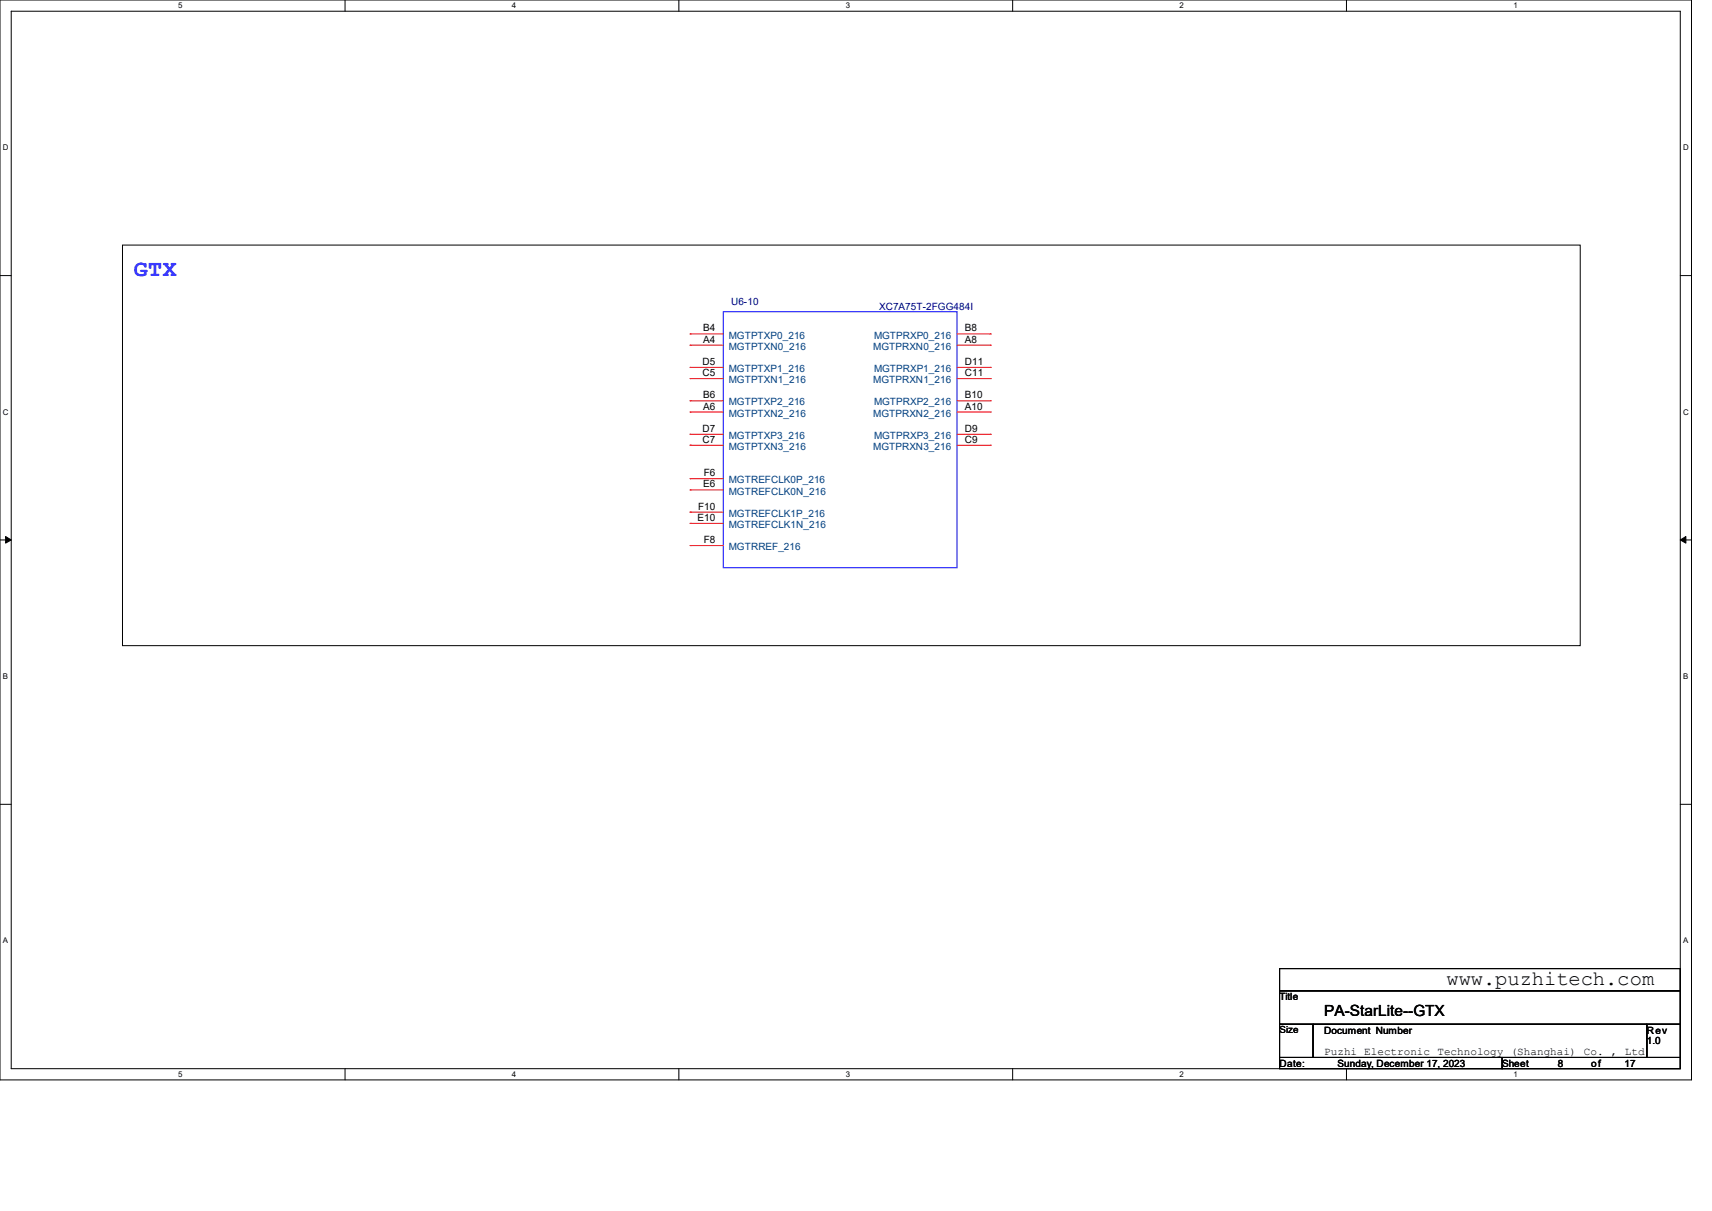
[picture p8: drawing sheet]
<svg xmlns="http://www.w3.org/2000/svg" width="297mm" height="210mm" viewBox="0 0 297 210" stroke-linecap="round" stroke-linejoin="round" font-family="sans-serif">
<defs><g id="words">
<text font-size="4" fill="#00f" x="23.2" y="47.8">GTX</text>
<text font-size="3.6" x="251" y="170.8">www.puzhitech.com</text>
<text font-size="2.7" x="229.7" y="176.1">PA-StarLite--GTX</text>
<text font-size="1.9" x="229.7" y="183">Puzhi Electronic Technology (Shanghai) Co. , Ltd</text>
<g font-size="1.7" fill="#000080">
<text x="126.8" y="53">U6-10</text>
<text x="152.5" y="53.8">XC7A75T-2FGG484I</text>
</g>
<g font-size="1.7">
<text x="122" y="57.5">B4</text>
<text x="122" y="59.4">A4</text>
<text x="167.4" y="57.5">B8</text>
<text x="167.4" y="59.4">A8</text>
<text x="121.9" y="63.3">D5</text>
<text x="121.9" y="65.2">C5</text>
<text x="167.4" y="63.3">D11</text>
<text x="167.4" y="65.2">C11</text>
<text x="122" y="69.1">B6</text>
<text x="122" y="71">A6</text>
<text x="167.4" y="69.1">B10</text>
<text x="167.4" y="71">A10</text>
<text x="121.9" y="74.9">D7</text>
<text x="121.9" y="76.8">C7</text>
<text x="167.4" y="74.9">D9</text>
<text x="167.4" y="76.8">C9</text>
<text x="122.1" y="82.6">F6</text>
<text x="121.1" y="88.4">F10</text>
<text x="122" y="84.5">E6</text>
<text x="121" y="90.3">E10</text>
<text x="122.1" y="94.2">F8</text>
<text x="222" y="173.4">Title</text>
<text x="222" y="179.2">Size</text>
<text x="229.7" y="179.2">Document Number</text>
<text x="285.7" y="179.2">Rev</text>
<text x="222" y="185">Date:</text>
<text x="232.1" y="185">Sunday, December 17, 2023</text>
<text x="260.6" y="185">Sheet</text>
<text x="270.2" y="185">8</text>
<text x="276.1" y="185">of</text>
<text x="281.8" y="185">17</text>
<text x="285.7" y="181.1">1.0</text>
</g>
<g font-size="1.7" fill="#004080">
<text x="126.4" y="58.7">MGTPTXP0_216</text>
<text x="151.6" y="58.7">MGTPRXP0_216</text>
<text x="126.4" y="64.5">MGTPTXP1_216</text>
<text x="126.4" y="60.7">MGTPTXN0_216</text>
<text x="151.5" y="60.7">MGTPRXN0_216</text>
<text x="151.6" y="64.5">MGTPRXP1_216</text>
<text x="126.4" y="70.3">MGTPTXP2_216</text>
<text x="126.4" y="66.5">MGTPTXN1_216</text>
<text x="151.5" y="66.5">MGTPRXN1_216</text>
<text x="151.6" y="70.3">MGTPRXP2_216</text>
<text x="126.4" y="76.1">MGTPTXP3_216</text>
<text x="126.4" y="72.3">MGTPTXN2_216</text>
<text x="151.5" y="72.3">MGTPRXN2_216</text>
<text x="151.6" y="76.1">MGTPRXP3_216</text>
<text x="126.4" y="83.8">MGTREFCLK0P_216</text>
<text x="126.4" y="78">MGTPTXN3_216</text>
<text x="151.5" y="78">MGTPRXN3_216</text>
<text x="126.4" y="85.8">MGTREFCLK0N_216</text>
<text x="126.4" y="89.6">MGTREFCLK1P_216</text>
<text x="126.4" y="95.4">MGTRREF_216</text>
<text x="126.4" y="91.6">MGTREFCLK1N_216</text>
</g>
<g font-size="1.4">
<text x="30.9" y="1.4">5</text>
<text x="88.8" y="1.4">4</text>
<text x="146.7" y="1.4">3</text>
<text x="204.6" y="1.4">2</text>
<text x="262.6" y="1.4">1</text>
<text x=".5" y="26.1">D</text>
<text x="292" y="26.1">D</text>
<text x=".5" y="71.9">C</text>
<text x="292" y="71.9">C</text>
<text x=".5" y="117.8">B</text>
<text x="292" y="117.8">B</text>
<text x=".5" y="163.6">A</text>
<text x="292" y="163.6">A</text>
<text x="30.9" y="186.8">5</text>
<text x="88.8" y="186.8">4</text>
<text x="146.7" y="186.8">3</text>
<text x="204.6" y="186.8">2</text>
<text x="262.6" y="186.8">1</text>
</g>
</g></defs>
<path d="M0 0h293.5v187.3h-293.5zM1.9 1.9h289.6v183.4h-289.6z" fill="none" stroke="#000" stroke-width=".17"/>
<g fill="#fff">
<path d="M30.9 .2h.8v1.5h-.8z"/>
<path d="M30.9 185.5h.8v1.6h-.8z"/>
</g>
<path d="M59.9 0v1.9M59.9 185.3v2" fill="none" stroke="#000" stroke-width=".17"/>
<g fill="#fff">
<path d="M88.8 .2h.8v1.5h-.8z"/>
<path d="M88.8 185.5h.8v1.6h-.8z"/>
</g>
<path d="M117.8 0v1.9M117.8 185.3v2" fill="none" stroke="#000" stroke-width=".17"/>
<g fill="#fff">
<path d="M146.7 .2h.8v1.5h-.8z"/>
<path d="M146.7 185.5h.8v1.6h-.8z"/>
</g>
<path d="M175.7 0v1.9M175.7 185.3v2" fill="none" stroke="#000" stroke-width=".17"/>
<g fill="#fff">
<path d="M204.6 .2h.8v1.5h-.8z"/>
<path d="M204.6 185.5h.8v1.6h-.8z"/>
</g>
<path d="M233.6 0v1.9M233.6 185.3v2" fill="none" stroke="#000" stroke-width=".17"/>
<g fill="#fff">
<path d="M262.6 .2h.7v1.5h-.7z"/>
<path d="M262.6 185.5h.7v1.6h-.7z"/>
<path d="M.5 24.8h1v1.6h-1z"/>
<path d="M292 24.8h1v1.6h-1z"/>
<path d="M.5 70.7h1v1.5h-1z"/>
<path d="M292 70.7h1v1.5h-1z"/>
</g>
<path d="M0 47.8h1.9M291.5 47.8h2" fill="none" stroke="#000" stroke-width=".17"/>
<g fill="#fff">
<path d="M.5 116.5h.9v1.6h-.9z"/>
<path d="M292 116.5h.9v1.6h-.9z"/>
</g>
<path d="M0 93.6h1.9M291.5 93.6h2" fill="none" stroke="#000" stroke-width=".17"/>
<path d="M1 93l.9 .6-.9 .6zM291.5 93.6l1-.6v1.2z" fill="#000" stroke="#000" stroke-width=".17"/>
<g fill="#fff">
<path d="M.5 162.4h.9v1.5h-.9z"/>
<path d="M292 162.4h.9v1.5h-.9z"/>
</g>
<path d="M21.3 42.5h252.9v69.5h-252.9zM0 139.5h1.9M291.5 139.5h2M222 168h69.5v3.8h-69.5zM222 171.8h69.5v5.8h-69.5zM222 177.6h5.8v5.8h-5.8zM227.8 177.6h57.9v5.8h-57.9zM285.7 177.6h5.8v5.8h-5.8zM222 183.4h38.6v1.9h-38.6zM260.6 183.4h30.9v1.9h-30.9z" fill="none" stroke="#000" stroke-width=".17"/>
<path d="M125.5 54.1h40.5v44.4h-40.5z" fill="none" stroke="#00f" stroke-width=".17"/>
<g fill="none" stroke="#f00" stroke-width=".17">
<path d="M119.7 57.9h.1M119.7 59.9h.1M119.7 57.9h5.8M119.7 59.9h5.8M166 57.9h5.8M166 59.9h5.8M171.8 57.9h.1M171.8 59.9h.1M119.7 75.3h.1M119.7 69.5h.1M119.7 77.2h.1M119.7 71.5h.1"/>
<path d="M119.7 63.7h.1M119.7 65.7h.1M119.7 63.7h5.8M119.7 69.5h5.8M119.7 75.3h5.8M119.7 65.7h5.8M119.7 71.5h5.8M119.7 77.2h5.8M166 63.7h5.8M166 69.5h5.8M166 75.3h5.8M166 65.7h5.8"/>
<path d="M166 71.5h5.8M166 77.2h5.8M171.8 63.7h.1M171.8 69.5h.1M171.8 75.3h.1M171.8 65.7h.1M171.8 71.5h.1M171.8 77.2h.1M119.7 94.6h.1M119.7 85h.1M119.7 83h.1M119.7 88.8h.1"/>
<path d="M119.7 90.8h.1M119.7 94.6h5.8M119.7 85h5.8M119.7 83h5.8M119.7 88.8h5.8M119.7 90.8h5.8"/>
</g>
<use href="#words"/>
</svg>
